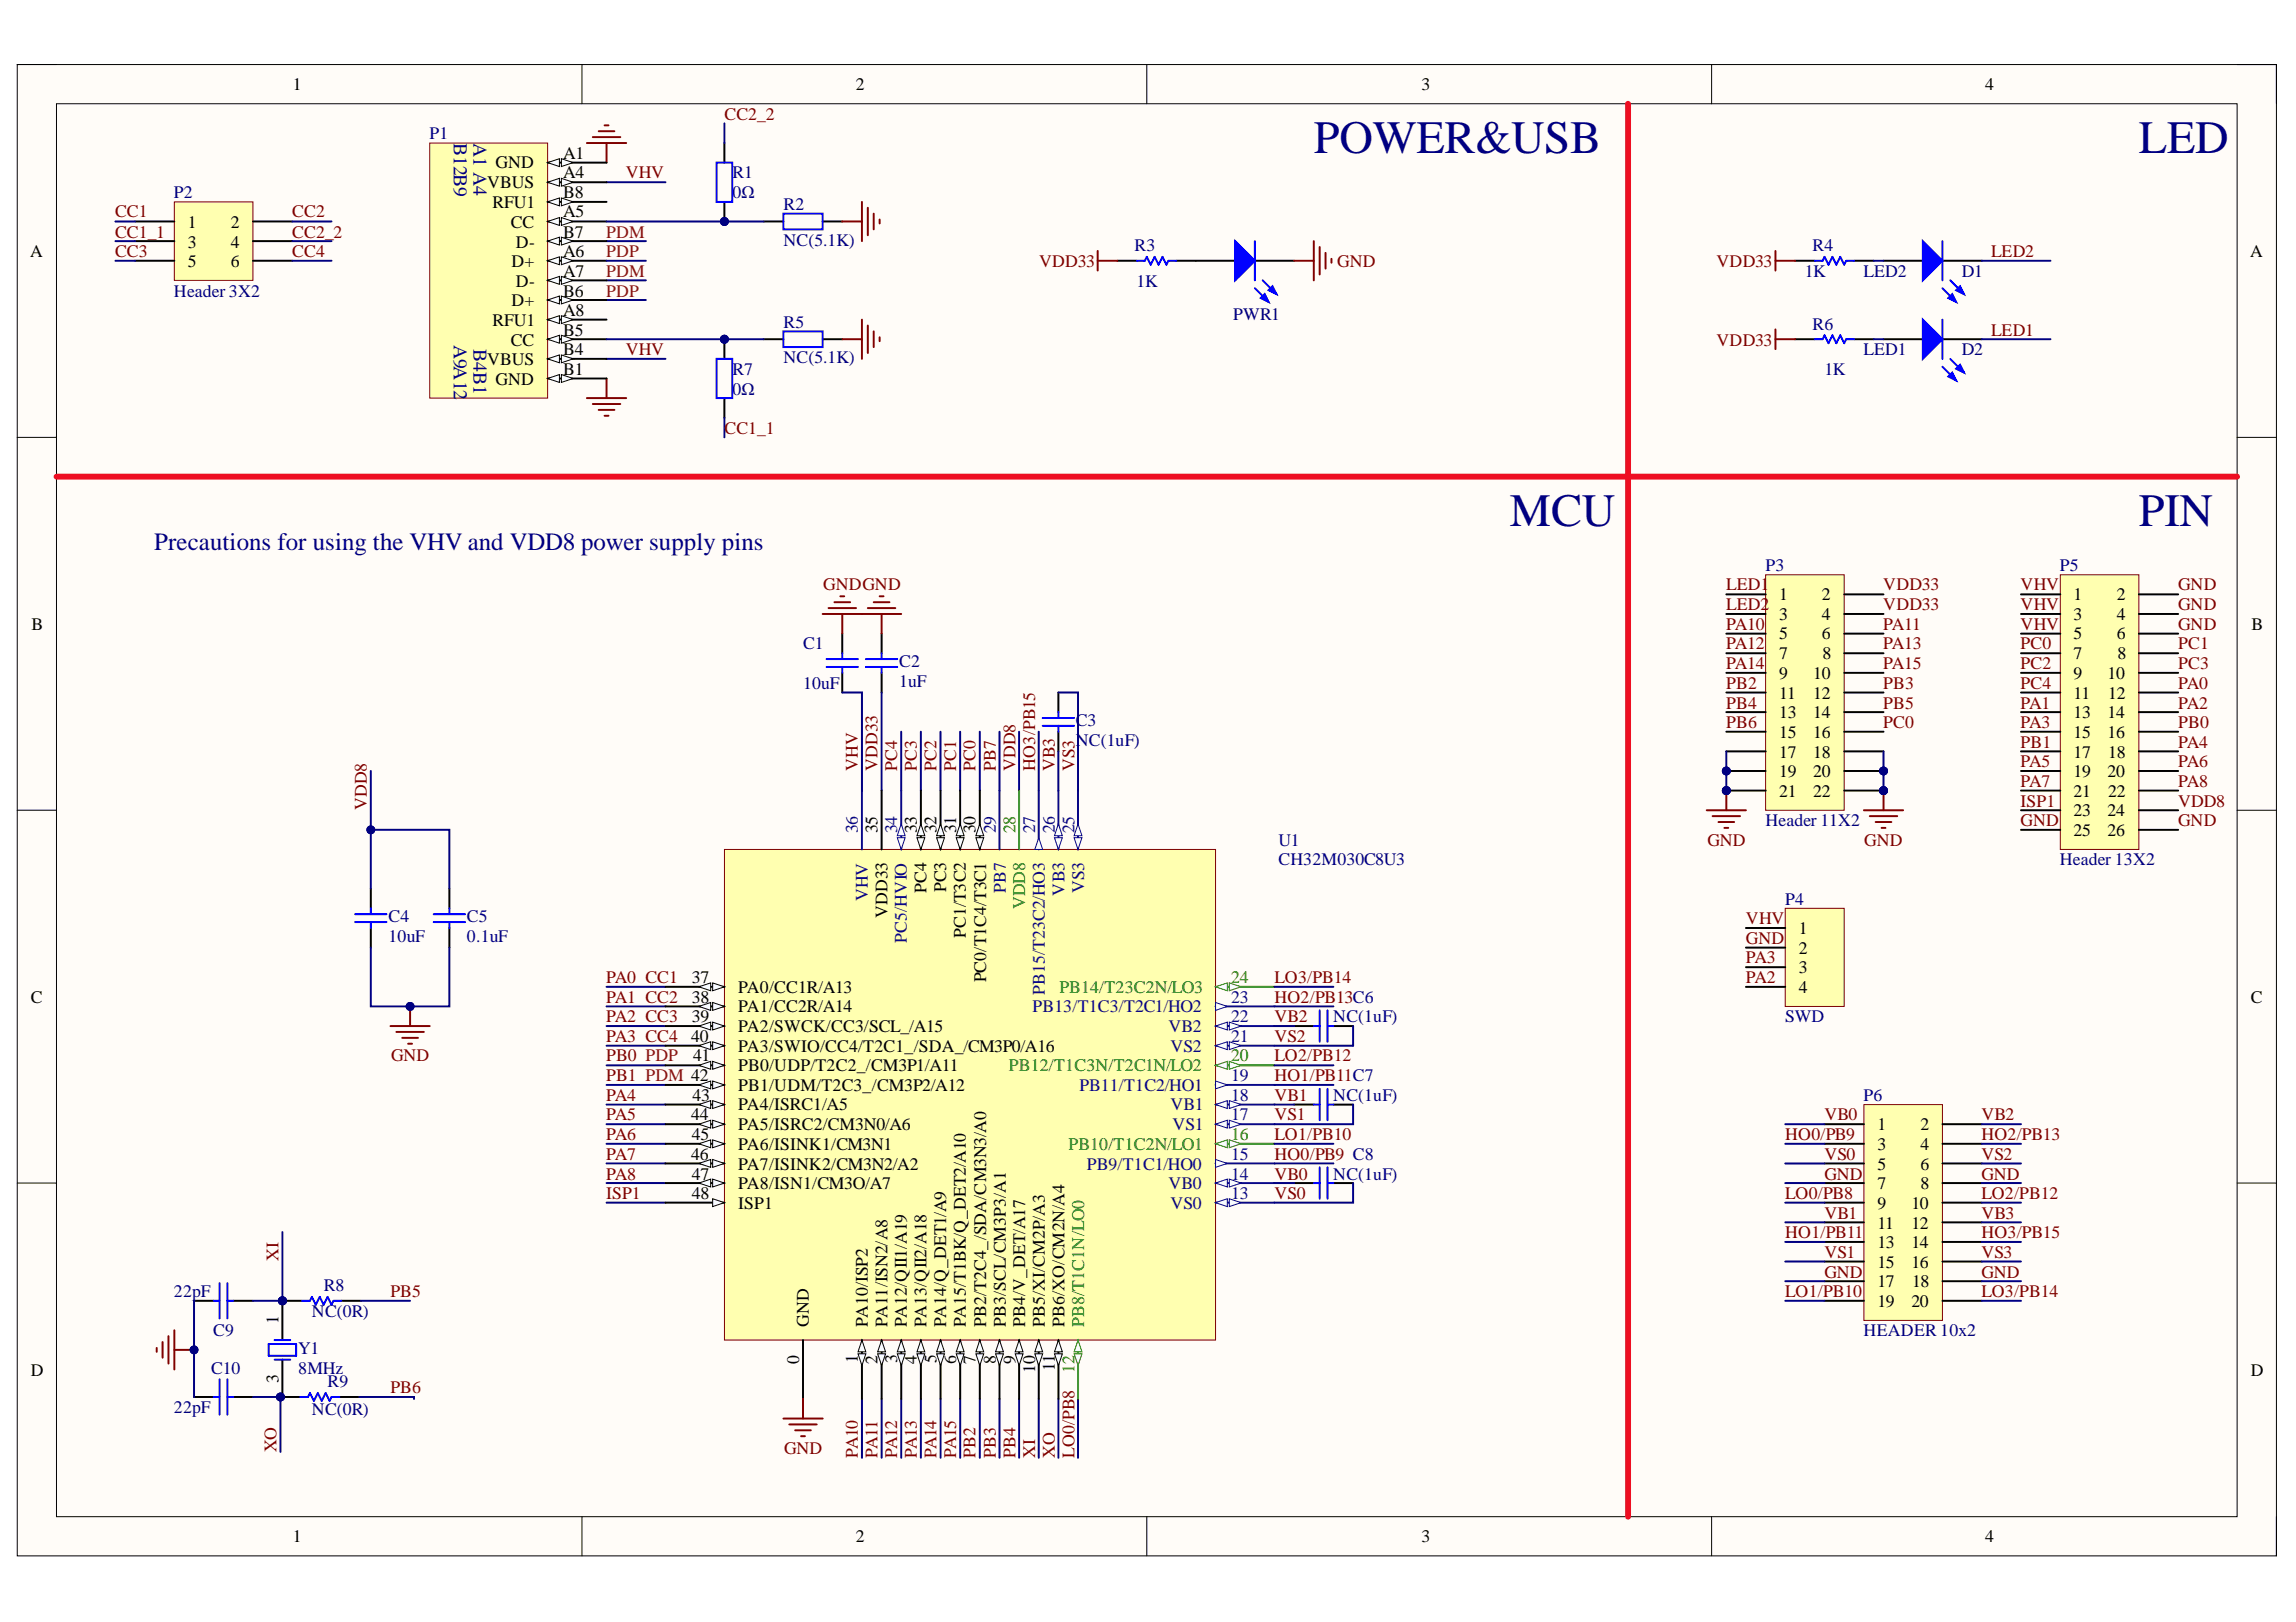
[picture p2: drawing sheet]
<svg xmlns="http://www.w3.org/2000/svg" width="297mm" height="210mm" viewBox="0 0 297 210" stroke-linecap="round" stroke-linejoin="round" font-family="sans-serif">
<defs><g id="words">
<g font-size="6" fill="#000080">
<text x="170" y="19.8">POWER&amp;USB</text>
<text x="276.7" y="19.8">LED</text>
<text x="195.3" y="68">MCU</text>
<text x="276.7" y="68">PIN</text>
</g>
<text font-size="3.2" fill="#000080" x="20" y="71.2">Precautions for using the VHV and VDD8 power supply pins</text>
<g font-size="2.5" fill="#000080">
<text x="58.7" y="18.5" transform="rotate(90 58.7 18.5)">B12B9</text>
<text x="61.2" y="18.5" transform="rotate(90 61.2 18.5)">A1 A4</text>
<text x="58.7" y="44.6" transform="rotate(90 58.7 44.6)">A9A12</text>
<text x="61.2" y="45.1" transform="rotate(90 61.2 45.1)">B4B1</text>
</g>
<g font-size="2.3">
<text x="37.9" y="11.7">1</text>
<text x="110.7" y="11.7">2</text>
<text x="183.9" y="11.7">3</text>
<text x="256.8" y="11.7">4</text>
<text x="64.1" y="21.8">GND</text>
<text x="72.8" y="20.5">A1</text>
<text x="72.8" y="23.1">A4</text>
<text x="24.3" y="29.5">1</text>
<text x="29.9" y="29.5">2</text>
<text x="63" y="24.3">VBUS</text>
<text x="63.7" y="26.9">RFU1</text>
<text x="66.1" y="29.5">CC</text>
<text x="72.8" y="25.6">B8</text>
<text x="72.8" y="28.1">A5</text>
<text x="3.9" y="33.3">A</text>
<text x="24.3" y="32">3</text>
<text x="24.3" y="34.6">5</text>
<text x="29.9" y="32">4</text>
<text x="29.9" y="34.6">6</text>
<text x="66.2" y="34.6">D+</text>
<text x="66.7" y="32">D-</text>
<text x="72.8" y="30.8">B7</text>
<text x="72.8" y="33.3">A6</text>
<text x="72.8" y="35.8">A7</text>
<text x="291.1" y="33.3">A</text>
<text x="66.2" y="39.6">D+</text>
<text x="66.7" y="37.1">D-</text>
<text x="72.8" y="38.4">B6</text>
<text x="72.8" y="40.9">A8</text>
<text x="63" y="47.2">VBUS</text>
<text x="63.7" y="42.2">RFU1</text>
<text x="66.1" y="44.7">CC</text>
<text x="72.8" y="46">B4</text>
<text x="72.8" y="43.4">B5</text>
<text x="64.1" y="49.8">GND</text>
<text x="72.8" y="48.5">B1</text>
<text x="230.2" y="77.7">1</text>
<text x="235.7" y="77.7">2</text>
<text x="268.3" y="77.7">1</text>
<text x="273.8" y="77.7">2</text>
<text x="4.1" y="81.5">B</text>
<text x="230.2" y="80.2">3</text>
<text x="230.2" y="82.8">5</text>
<text x="235.7" y="80.2">4</text>
<text x="235.7" y="82.8">6</text>
<text x="268.3" y="80.2">3</text>
<text x="268.3" y="82.8">5</text>
<text x="273.8" y="80.2">4</text>
<text x="273.8" y="82.8">6</text>
<text x="291.3" y="81.5">B</text>
<text x="230.2" y="85.3">7</text>
<text x="230.2" y="87.8">9</text>
<text x="234.6" y="87.8">10</text>
<text x="235.8" y="85.3">8</text>
<text x="268.3" y="85.3">7</text>
<text x="268.3" y="87.8">9</text>
<text x="272.7" y="87.8">10</text>
<text x="273.9" y="85.3">8</text>
<text x="230.2" y="90.4">11</text>
<text x="230.2" y="93">13</text>
<text x="230.2" y="95.5">15</text>
<text x="234.6" y="90.4">12</text>
<text x="234.6" y="93">14</text>
<text x="234.6" y="95.5">16</text>
<text x="268.3" y="90.4">11</text>
<text x="268.3" y="93">13</text>
<text x="268.3" y="95.5">15</text>
<text x="272.7" y="93">14</text>
<text x="272.7" y="95.5">16</text>
<text x="272.7" y="90.4">12</text>
<text x="230.2" y="98.1">17</text>
<text x="230.2" y="100.6">19</text>
<text x="234.6" y="98.1">18</text>
<text x="234.6" y="100.6">20</text>
<text x="268.3" y="98.1">17</text>
<text x="268.3" y="100.6">19</text>
<text x="272.7" y="100.6">20</text>
<text x="272.7" y="98.1">18</text>
<text x="113.5" y="107.9" transform="rotate(-90 113.5 107.9)">35</text>
<text x="118.6" y="107.9" transform="rotate(-90 118.6 107.9)">33</text>
<text x="121.1" y="107.9" transform="rotate(-90 121.1 107.9)">32</text>
<text x="123.7" y="107.9" transform="rotate(-90 123.7 107.9)">31</text>
<text x="126.2" y="107.9" transform="rotate(-90 126.2 107.9)">30</text>
<text x="230.2" y="103.1">21</text>
<text x="234.6" y="103.1">22</text>
<text x="268.3" y="103.1">21</text>
<text x="268.3" y="105.7">23</text>
<text x="272.7" y="105.7">24</text>
<text x="272.7" y="103.1">22</text>
<text x="268.3" y="108.2">25</text>
<text x="272.7" y="108.2">26</text>
<text x="114.8" y="118.8" transform="rotate(-90 114.8 118.8)">VDD33</text>
<text x="119.9" y="115.5" transform="rotate(-90 119.9 115.5)">PC4</text>
<text x="122.4" y="115.5" transform="rotate(-90 122.4 115.5)">PC3</text>
<text x="125" y="121.4" transform="rotate(-90 125 121.4)">PC1/T3C2</text>
<text x="232.7" y="120.9">1</text>
<text x="232.7" y="123.4">2</text>
<text x="232.7" y="125.9">3</text>
<text x="4" y="129.7">C</text>
<text x="89.5" y="127.2">37</text>
<text x="89.5" y="129.7">38</text>
<text x="95.5" y="128.5">PA0/CC1R/A13</text>
<text x="95.5" y="131">PA1/CC2R/A14</text>
<text x="127.6" y="127.1" transform="rotate(-90 127.6 127.1)">PC0/T1C4/T3C1</text>
<text x="232.7" y="128.5">4</text>
<text x="291.2" y="129.7">C</text>
<text x="89.4" y="134.8">40</text>
<text x="89.5" y="132.3">39</text>
<text x="89.7" y="137.4">41</text>
<text x="95.5" y="133.6">PA2/SWCK/CC3/SCL_/A15</text>
<text x="95.5" y="136.1">PA3/SWIO/CC4/T2C1_/SDA_/CM3P0/A16</text>
<text x="89.6" y="142.4">43</text>
<text x="95.5" y="138.6">PB0/UDP/T2C2_/CM3P1/A11</text>
<text x="95.5" y="141.2">PB1/UDM/T2C3_/CM3P2/A12</text>
<text x="95.5" y="143.7">PA4/ISRC1/A5</text>
<text x="89.4" y="145">44</text>
<text x="89.5" y="147.5">45</text>
<text x="95.5" y="146.2">PA5/ISRC2/CM3N0/A6</text>
<text x="95.5" y="148.9">PA6/ISINK1/CM3N1</text>
<text x="242.9" y="146.2">1</text>
<text x="242.9" y="148.9">3</text>
<text x="248.5" y="146.2">2</text>
<text x="248.5" y="148.9">4</text>
<text x="89.4" y="150.1">46</text>
<text x="89.5" y="152.7">47</text>
<text x="89.5" y="155.2">48</text>
<text x="95.5" y="151.4">PA7/ISINK2/CM3N2/A2</text>
<text x="95.5" y="153.9">PA8/ISN1/CM3O/A7</text>
<text x="242.9" y="151.4">5</text>
<text x="242.9" y="153.9">7</text>
<text x="248.5" y="151.4">6</text>
<text x="248.5" y="153.9">8</text>
<text x="95.5" y="156.5">ISP1</text>
<text x="242.9" y="156.5">9</text>
<text x="242.9" y="159">11</text>
<text x="242.9" y="161.5">13</text>
<text x="247.3" y="156.5">10</text>
<text x="247.3" y="159">12</text>
<text x="247.3" y="161.5">14</text>
<text x="242.9" y="164.1">15</text>
<text x="242.9" y="166.6">17</text>
<text x="247.3" y="164.1">16</text>
<text x="247.4" y="166.6">18</text>
<text x="36" y="171.3" transform="rotate(-90 36 171.3)">1</text>
<text x="104.6" y="171.7" transform="rotate(-90 104.6 171.7)">GND</text>
<text x="112.3" y="171.7" transform="rotate(-90 112.3 171.7)">PA10/ISP2</text>
<text x="114.8" y="171.7" transform="rotate(-90 114.8 171.7)">PA11/ISN2/A8</text>
<text x="117.3" y="171.7" transform="rotate(-90 117.3 171.7)">PA12/QII1/A19</text>
<text x="119.9" y="171.7" transform="rotate(-90 119.9 171.7)">PA13/QII2/A18</text>
<text x="122.4" y="171.7" transform="rotate(-90 122.4 171.7)">PA14/Q_DET1/A9</text>
<text x="125" y="171.7" transform="rotate(-90 125 171.7)">PA15/T1BK/Q_DET2/A10</text>
<text x="127.6" y="171.7" transform="rotate(-90 127.6 171.7)">PB2/T2C4_/SDA/CM3N3/A0</text>
<text x="130.1" y="171.7" transform="rotate(-90 130.1 171.7)">PB3/SCL/CM3P3/A1</text>
<text x="132.6" y="171.7" transform="rotate(-90 132.6 171.7)">PB4/V_DET/A17</text>
<text x="135.2" y="171.7" transform="rotate(-90 135.2 171.7)">PB5/XI/CM2P/A3</text>
<text x="137.7" y="171.7" transform="rotate(-90 137.7 171.7)">PB6/XO/CM2N/A4</text>
<text x="242.9" y="169.1">19</text>
<text x="247.3" y="169.1">20</text>
<text x="4" y="178">D</text>
<text x="36" y="178.9" transform="rotate(-90 36 178.9)">3</text>
<text x="103.4" y="176.5" transform="rotate(-90 103.4 176.5)">0</text>
<text x="111" y="176.3" transform="rotate(-90 111 176.3)">1</text>
<text x="113.5" y="176.5" transform="rotate(-90 113.5 176.5)">2</text>
<text x="116.1" y="176.4" transform="rotate(-90 116.1 176.4)">3</text>
<text x="118.6" y="176.5" transform="rotate(-90 118.6 176.5)">4</text>
<text x="121.1" y="176.4" transform="rotate(-90 121.1 176.4)">5</text>
<text x="123.7" y="176.5" transform="rotate(-90 123.7 176.5)">6</text>
<text x="126.2" y="176.5" transform="rotate(-90 126.2 176.5)">7</text>
<text x="128.8" y="176.5" transform="rotate(-90 128.8 176.5)">8</text>
<text x="131.4" y="176.5" transform="rotate(-90 131.4 176.5)">9</text>
<text x="133.9" y="177.7" transform="rotate(-90 133.9 177.7)">10</text>
<text x="136.5" y="177.4" transform="rotate(-90 136.5 177.4)">11</text>
<text x="291.2" y="178">D</text>
<text x="37.9" y="199.6">1</text>
<text x="110.7" y="199.6">2</text>
<text x="183.9" y="199.6">3</text>
<text x="256.8" y="199.6">4</text>
</g>
<g font-size="2.3" fill="#800000">
<text x="93.7" y="15.5">CC2_2</text>
<text x="81" y="23.1">VHV</text>
<text x="14.9" y="28.1">CC1</text>
<text x="37.8" y="28.1">CC2</text>
<text x="14.9" y="30.8">CC1_1</text>
<text x="14.9" y="33.3">CC3</text>
<text x="37.8" y="30.8">CC2_2</text>
<text x="37.8" y="33.3">CC4</text>
<text x="134.4" y="34.6">VDD33</text>
<text x="173" y="34.6">GND</text>
<text x="222.1" y="34.6">VDD33</text>
<text x="257.6" y="33.3">LED2</text>
<text x="81" y="46">VHV</text>
<text x="222.1" y="44.7">VDD33</text>
<text x="257.6" y="43.4">LED1</text>
<text x="93.7" y="56.1">CC1_1</text>
<text x="106.5" y="76.4">GNDGND</text>
<text x="223.3" y="76.4">LED1</text>
<text x="243.6" y="76.4">VDD33</text>
<text x="261.4" y="76.4">VHV</text>
<text x="281.8" y="76.4">GND</text>
<text x="223.3" y="78.9">LED2</text>
<text x="223.3" y="81.5">PA10</text>
<text x="243.6" y="78.9">VDD33</text>
<text x="243.6" y="81.5">PA11</text>
<text x="261.4" y="78.9">VHV</text>
<text x="261.4" y="81.5">VHV</text>
<text x="281.8" y="78.9">GND</text>
<text x="281.8" y="81.5">GND</text>
<text x="223.3" y="84">PA12</text>
<text x="223.3" y="86.6">PA14</text>
<text x="223.3" y="89.2">PB2</text>
<text x="243.6" y="84">PA13</text>
<text x="243.6" y="86.6">PA15</text>
<text x="243.6" y="89.2">PB3</text>
<text x="261.4" y="84">PC0</text>
<text x="261.4" y="86.6">PC2</text>
<text x="261.4" y="89.2">PC4</text>
<text x="281.8" y="89.2">PA0</text>
<text x="281.8" y="84">PC1</text>
<text x="281.8" y="86.6">PC3</text>
<text x="223.3" y="91.7">PB4</text>
<text x="223.3" y="94.2">PB6</text>
<text x="243.6" y="91.7">PB5</text>
<text x="243.6" y="94.2">PC0</text>
<text x="261.4" y="91.7">PA1</text>
<text x="261.4" y="94.2">PA3</text>
<text x="281.8" y="91.7">PA2</text>
<text x="281.8" y="94.2">PB0</text>
<text x="111" y="99.7" transform="rotate(-90 111 99.7)">VHV</text>
<text x="113.5" y="99.7" transform="rotate(-90 113.5 99.7)">VDD33</text>
<text x="116.1" y="99.7" transform="rotate(-90 116.1 99.7)">PC4</text>
<text x="118.6" y="99.7" transform="rotate(-90 118.6 99.7)">PC3</text>
<text x="121.1" y="99.7" transform="rotate(-90 121.1 99.7)">PC2</text>
<text x="123.7" y="99.7" transform="rotate(-90 123.7 99.7)">PC1</text>
<text x="126.2" y="99.7" transform="rotate(-90 126.2 99.7)">PC0</text>
<text x="128.8" y="99.7" transform="rotate(-90 128.8 99.7)">PB7</text>
<text x="131.4" y="99.7" transform="rotate(-90 131.4 99.7)">VDD8</text>
<text x="133.9" y="99.7" transform="rotate(-90 133.9 99.7)">HO3/PB15</text>
<text x="136.5" y="99.7" transform="rotate(-90 136.5 99.7)">VB3</text>
<text x="139" y="99.7" transform="rotate(-90 139 99.7)">VS3</text>
<text x="261.4" y="96.8">PB1</text>
<text x="261.4" y="99.3">PA5</text>
<text x="261.4" y="101.9">PA7</text>
<text x="281.8" y="96.8">PA4</text>
<text x="281.8" y="99.3">PA6</text>
<text x="281.8" y="101.9">PA8</text>
<text x="47.5" y="104.8" transform="rotate(-90 47.5 104.8)">VDD8</text>
<text x="261.4" y="104.4">ISP1</text>
<text x="261.4" y="106.9">GND</text>
<text x="281.8" y="106.9">GND</text>
<text x="281.8" y="104.4">VDD8</text>
<text x="220.9" y="109.5">GND</text>
<text x="241.2" y="109.5">GND</text>
<text x="225.9" y="119.6">VHV</text>
<text x="225.9" y="122.1">GND</text>
<text x="225.9" y="124.7">PA3</text>
<text x="78.4" y="127.2">PA0 CC1</text>
<text x="78.4" y="129.7">PA1 CC2</text>
<text x="164.9" y="129.7">HO2/PB13C6</text>
<text x="164.9" y="127.2">LO3/PB14</text>
<text x="225.9" y="127.2">PA2</text>
<text x="50.6" y="137.4">GND</text>
<text x="78.4" y="132.3">PA2 CC3</text>
<text x="78.4" y="134.8">PA3 CC4</text>
<text x="78.4" y="137.4">PB0 PDP</text>
<text x="164.9" y="137.4">LO2/PB12</text>
<text x="164.9" y="132.3">VB2</text>
<text x="164.9" y="134.8">VS2</text>
<text x="78.4" y="139.9">PB1 PDM 42</text>
<text x="78.4" y="142.4">PA4</text>
<text x="164.9" y="139.9">HO1/PB11C7</text>
<text x="164.9" y="142.4">VB1</text>
<text x="78.4" y="145">PA5</text>
<text x="78.4" y="147.5">PA6</text>
<text x="164.9" y="147.5">LO1/PB10</text>
<text x="164.9" y="145">VS1</text>
<text x="231" y="147.5">HO0/PB9</text>
<text x="236" y="145">VB0</text>
<text x="256.3" y="145">VB2</text>
<text x="256.3" y="147.5">HO2/PB13</text>
<text x="78.4" y="150.1">PA7</text>
<text x="78.4" y="152.7">PA8</text>
<text x="78.4" y="155.2">ISP1</text>
<text x="164.9" y="150.1">HO0/PB9 C8</text>
<text x="164.9" y="152.7">VB0</text>
<text x="164.9" y="155.2">VS0</text>
<text x="231" y="155.2">LO0/PB8</text>
<text x="236" y="150.1">VS0</text>
<text x="236" y="152.7">GND</text>
<text x="256.3" y="150.1">VS2</text>
<text x="256.3" y="152.7">GND</text>
<text x="256.3" y="155.2">LO2/PB12</text>
<text x="231" y="160.3">HO1/PB11</text>
<text x="236" y="157.7">VB1</text>
<text x="256.3" y="157.7">VB3</text>
<text x="256.3" y="160.3">HO3/PB15</text>
<text x="36" y="163.2" transform="rotate(-90 36 163.2)">XI</text>
<text x="50.5" y="167.9">PB5</text>
<text x="231" y="167.9">LO1/PB10</text>
<text x="236" y="162.8">VS1</text>
<text x="236" y="165.3">GND</text>
<text x="256.3" y="162.8">VS3</text>
<text x="256.3" y="165.3">GND</text>
<text x="256.3" y="167.9">LO3/PB14</text>
<text x="50.5" y="180.3">PB6</text>
<text x="35.8" y="187.9" transform="rotate(-90 35.8 187.9)">XO</text>
<text x="101.4" y="188.2">GND</text>
<text x="111" y="188.7" transform="rotate(-90 111 188.7)">PA10</text>
<text x="113.5" y="188.7" transform="rotate(-90 113.5 188.7)">PA11</text>
<text x="116.1" y="188.7" transform="rotate(-90 116.1 188.7)">PA12</text>
<text x="118.6" y="188.7" transform="rotate(-90 118.6 188.7)">PA13</text>
<text x="121.1" y="188.7" transform="rotate(-90 121.1 188.7)">PA14</text>
<text x="123.7" y="188.7" transform="rotate(-90 123.7 188.7)">PA15</text>
<text x="126.2" y="188.7" transform="rotate(-90 126.2 188.7)">PB2</text>
<text x="128.8" y="188.7" transform="rotate(-90 128.8 188.7)">PB3</text>
<text x="131.4" y="188.7" transform="rotate(-90 131.4 188.7)">PB4</text>
<text x="133.9" y="188.7" transform="rotate(-90 133.9 188.7)">XI</text>
<text x="136.5" y="188.7" transform="rotate(-90 136.5 188.7)">XO</text>
<text x="139" y="188.7" transform="rotate(-90 139 188.7)">LO0/PB8</text>
</g>
<g font-size="2.3" fill="#000080">
<text x="55.6" y="18">P1</text>
<text x="94.7" y="23.1">R1</text>
<text x="22.5" y="25.6">P2</text>
<text x="94.7" y="25.6">0Ω</text>
<text x="101.3" y="27.1">R2</text>
<text x="101.3" y="31.8">NC(5.1K)</text>
<text x="146.8" y="32.5">R3</text>
<text x="233.5" y="35.8">1K</text>
<text x="234.5" y="32.5">R4</text>
<text x="241.1" y="35.8">LED2</text>
<text x="253.8" y="35.8">D1</text>
<text x="22.5" y="38.4">Header 3X2</text>
<text x="147" y="37.1">1K</text>
<text x="159.6" y="41.4">PWR1</text>
<text x="101.3" y="42.4">R5</text>
<text x="101.3" y="47">NC(5.1K)</text>
<text x="234.5" y="42.7">R6</text>
<text x="241.1" y="46">LED1</text>
<text x="253.8" y="46">D2</text>
<text x="94.7" y="48.5">R7</text>
<text x="94.7" y="51.1">0Ω</text>
<text x="236" y="48.5">1K</text>
<text x="228.4" y="73.9">P3</text>
<text x="266.5" y="73.9">P5</text>
<text x="103.9" y="84">C1</text>
<text x="103.9" y="89.2">10uF</text>
<text x="116.3" y="86.3">C2</text>
<text x="116.3" y="88.9">1uF</text>
<text x="139.2" y="94">C3</text>
<text x="139.2" y="96.5">NC(1uF)</text>
<text x="228.4" y="106.9">Header 11X2</text>
<text x="165.4" y="109.5">U1</text>
<text x="165.4" y="112">CH32M030C8U3</text>
<text x="266.5" y="112">Header 13X2</text>
<text x="50.3" y="119.4">C4</text>
<text x="60.4" y="119.4">C5</text>
<text x="231" y="117.1">P4</text>
<text x="50.3" y="121.9">10uF</text>
<text x="60.4" y="121.9">0.1uF</text>
<text x="172.5" y="132.3">NC(1uF)</text>
<text x="231" y="132.3">SWD</text>
<text x="172.5" y="142.4">NC(1uF)</text>
<text x="241.1" y="142.4">P6</text>
<text x="172.5" y="152.7">NC(1uF)</text>
<text x="22.5" y="167.9">22pF</text>
<text x="41.9" y="167.1">R8</text>
<text x="27.6" y="172.9">C9</text>
<text x="40.4" y="170.4">NC(0R)</text>
<text x="241.1" y="172.9">HEADER 10x2</text>
<text x="27.3" y="177.8">C10</text>
<text x="38.6" y="175.2">Y1</text>
<text x="38.6" y="177.8">8MHz</text>
<text x="42.4" y="179.5">R9</text>
<text x="22.5" y="182.8">22pF</text>
<text x="40.4" y="183.1">NC(0R)</text>
</g>
<g font-size="2.3" fill="#781915">
<text x="78.4" y="33.3">PDP</text>
<text x="78.4" y="35.8">PDM</text>
<text x="78.4" y="30.8">PDM</text>
<text x="78.4" y="38.4">PDP</text>
</g>
<g font-size="2.3" fill="#11037f">
<text x="111" y="107.9" transform="rotate(-90 111 107.9)">36</text>
<text x="116.1" y="107.9" transform="rotate(-90 116.1 107.9)">34</text>
<text x="128.8" y="107.9" transform="rotate(-90 128.8 107.9)">29</text>
<text x="133.9" y="107.9" transform="rotate(-90 133.9 107.9)">27</text>
<text x="136.5" y="107.9" transform="rotate(-90 136.5 107.9)">26</text>
<text x="139" y="107.9" transform="rotate(-90 139 107.9)">25</text>
<text x="112.3" y="116.6" transform="rotate(-90 112.3 116.6)">VHV</text>
<text x="130.1" y="115.5" transform="rotate(-90 130.1 115.5)">PB7</text>
<text x="137.7" y="115.9" transform="rotate(-90 137.7 115.9)">VB3</text>
<text x="140.3" y="115.5" transform="rotate(-90 140.3 115.5)">VS3</text>
<text x="117.3" y="122" transform="rotate(-90 117.3 122)">PC5/HVIO</text>
<text x="133.6" y="131">PB13/T1C3/T2C1/HO2</text>
<text x="135.2" y="128.7" transform="rotate(-90 135.2 128.7)">PB15/T23C2/HO3</text>
<text x="159.3" y="129.7">23</text>
<text x="151.2" y="133.6">VB2</text>
<text x="151.4" y="136.1">VS2</text>
<text x="159.3" y="132.3">22</text>
<text x="159.3" y="134.8">21</text>
<text x="139.7" y="141.2">PB11/T1C2/HO1</text>
<text x="151.4" y="143.7">VB1</text>
<text x="159.3" y="142.4">18</text>
<text x="159.3" y="139.9">19</text>
<text x="151.7" y="146.2">VS1</text>
<text x="159.3" y="145">17</text>
<text x="140.6" y="151.4">PB9/T1C1/HO0</text>
<text x="151.2" y="153.9">VB0</text>
<text x="159.3" y="152.7">14</text>
<text x="159.3" y="150.1">15</text>
<text x="159.3" y="155.2">13</text>
<text x="151.4" y="156.5">VS0</text>
</g>
<g font-size="2.3" fill="#008000">
<text x="131.4" y="107.9" transform="rotate(-90 131.4 107.9)">28</text>
<text x="132.6" y="117.7" transform="rotate(-90 132.6 117.7)">VDD8</text>
<text x="137" y="128.5">PB14/T23C2N/LO3</text>
<text x="159.3" y="127.2">24</text>
<text x="159.3" y="137.4">20</text>
<text x="130.5" y="138.6">PB12/T1C3N/T2C1N/LO2</text>
<text x="138.2" y="148.9">PB10/T1C2N/LO1</text>
<text x="159.3" y="147.5">16</text>
<text x="140.3" y="171.7" transform="rotate(-90 140.3 171.7)">PB8/T1C1N/LO0</text>
<text x="139" y="177.7" transform="rotate(-90 139 177.7)">12</text>
</g>
</g></defs>
<path d="M2.2 8.4h292.3v192.9h-292.3z" fill-rule="evenodd" fill="#fffcf8"/>
<path d="M2.2 8.4h292.3v192.9h-292.3z" fill="none" stroke="#000" stroke-width=".13"/>
<path d="M7.3 13.4h282.1v182.9h-282.1z" fill-rule="evenodd" fill="#fffcf8"/>
<g fill="none" stroke="#000" stroke-width=".13">
<path d="M2.2 8.3h5.1M7.3 13.4h282.1v182.9h-282.1zM75.3 8.3v5.1M148.4 8.3v5.1M221.4 8.4v5M289.4 8.4h5.1v5M2.2 56.6h5.1M289.4 56.6h5.1M2.2 104.9h5.1M289.4 104.9h5.1M2.2 153.1h5.1M289.4 153.1h5.1"/>
<path d="M75.3 196.3v5M148.4 196.3v5M221.4 196.3v5M294.5 196.3v5"/>
</g>
<path d="M75.9 18.5h5.1M76.7 17.7h3.6M77.5 17h2M78.2 16.2h.5M78.5 18.5v2.5M75.9 51.5h5.1M76.7 52.3h3.6M77.5 53h2M78.2 53.8h.5M78.5 49v2.5" fill="none" stroke="#800000" stroke-width=".25"/>
<path d="M78.5 23.6h7.6M78.5 31.2h5.1M78.5 36.3h5.1M78.5 38.8h5.1M78.5 46.4h7.6" fill="none" stroke="#000080" stroke-width=".25"/>
<path d="M55.6 18.5h15.2v33h-15.2z" fill-rule="evenodd" fill="#ffffb0"/>
<path d="M55.6 18.5h15.2v33h-15.2z" fill="none" stroke="#800000" stroke-width=".13"/>
<path d="M70.8 49h7.7" fill="none" stroke="#000" stroke-width=".25"/>
<path d="M70.8 49l1.6-.5v1z" fill="#f8fcff"/>
<path d="M70.8 49l1.6-.5v1z" fill="none" stroke="#000" stroke-width=".13"/>
<path d="M72.6 48.5l1.6 .5-1.6 .5z" fill="#f8fcff"/>
<path d="M72.6 48.5l1.6 .5-1.6 .5z" fill="none" stroke="#000" stroke-width=".13"/>
<path d="M70.8 46.4h7.7" fill="none" stroke="#000" stroke-width=".25"/>
<path d="M70.8 46.4l1.6-.5v1z" fill="#f8fcff"/>
<path d="M70.8 46.4l1.6-.5v1z" fill="none" stroke="#000" stroke-width=".13"/>
<path d="M72.6 45.9l1.6 .5-1.6 .5z" fill="#f8fcff"/>
<path d="M72.6 45.9l1.6 .5-1.6 .5z" fill="none" stroke="#000" stroke-width=".13"/>
<path d="M70.8 43.9h7.7" fill="none" stroke="#000" stroke-width=".25"/>
<path d="M70.8 43.9l1.6-.5v1z" fill="#f8fcff"/>
<path d="M70.8 43.9l1.6-.5v1z" fill="none" stroke="#000" stroke-width=".13"/>
<path d="M72.6 43.4l1.6 .5-1.6 .5z" fill="#f8fcff"/>
<path d="M72.6 43.4l1.6 .5-1.6 .5z" fill="none" stroke="#000" stroke-width=".13"/>
<path d="M70.8 38.8h7.7" fill="none" stroke="#000" stroke-width=".25"/>
<path d="M70.8 38.8l1.6-.5v1z" fill="#f8fcff"/>
<path d="M70.8 38.8l1.6-.5v1z" fill="none" stroke="#000" stroke-width=".13"/>
<path d="M72.6 38.3l1.6 .5-1.6 .5z" fill="#f8fcff"/>
<path d="M72.6 38.3l1.6 .5-1.6 .5z" fill="none" stroke="#000" stroke-width=".13"/>
<path d="M70.8 31.2h7.7" fill="none" stroke="#000" stroke-width=".25"/>
<path d="M70.8 31.2l1.6-.5v1z" fill="#f8fcff"/>
<path d="M70.8 31.2l1.6-.5v1z" fill="none" stroke="#000" stroke-width=".13"/>
<path d="M72.6 30.7l1.6 .5-1.6 .5z" fill="#f8fcff"/>
<path d="M72.6 30.7l1.6 .5-1.6 .5z" fill="none" stroke="#000" stroke-width=".13"/>
<path d="M70.8 26.1h7.7" fill="none" stroke="#000" stroke-width=".25"/>
<path d="M70.8 26.1l1.6-.5v1z" fill="#f8fcff"/>
<path d="M70.8 26.1l1.6-.5v1z" fill="none" stroke="#000" stroke-width=".13"/>
<path d="M72.6 25.6l1.6 .5-1.6 .5z" fill="#f8fcff"/>
<path d="M72.6 25.6l1.6 .5-1.6 .5z" fill="none" stroke="#000" stroke-width=".13"/>
<path d="M70.8 21h7.7" fill="none" stroke="#000" stroke-width=".25"/>
<path d="M70.8 21l1.6-.5v1.1z" fill="#f8fcff"/>
<path d="M70.8 21l1.6-.5v1.1z" fill="none" stroke="#000" stroke-width=".13"/>
<path d="M72.6 20.5l1.6 .5-1.6 .6z" fill="#f8fcff"/>
<path d="M72.6 20.5l1.6 .5-1.6 .6z" fill="none" stroke="#000" stroke-width=".13"/>
<path d="M70.8 23.6h7.7" fill="none" stroke="#000" stroke-width=".25"/>
<path d="M70.8 23.6l1.6-.5v1z" fill="#f8fcff"/>
<path d="M70.8 23.6l1.6-.5v1z" fill="none" stroke="#000" stroke-width=".13"/>
<path d="M72.6 23.1l1.6 .5-1.6 .5z" fill="#f8fcff"/>
<path d="M72.6 23.1l1.6 .5-1.6 .5z" fill="none" stroke="#000" stroke-width=".13"/>
<path d="M70.8 28.7h7.7" fill="none" stroke="#000" stroke-width=".25"/>
<path d="M70.8 28.7l1.6-.5v1z" fill="#f8fcff"/>
<path d="M70.8 28.7l1.6-.5v1z" fill="none" stroke="#000" stroke-width=".13"/>
<path d="M72.6 28.2l1.6 .5-1.6 .5z" fill="#f8fcff"/>
<path d="M72.6 28.2l1.6 .5-1.6 .5z" fill="none" stroke="#000" stroke-width=".13"/>
<path d="M70.8 33.7h7.7" fill="none" stroke="#000" stroke-width=".25"/>
<path d="M70.8 33.7l1.6-.5v1.1z" fill="#f8fcff"/>
<path d="M70.8 33.7l1.6-.5v1.1z" fill="none" stroke="#000" stroke-width=".13"/>
<path d="M72.6 33.2l1.6 .5-1.6 .6z" fill="#f8fcff"/>
<path d="M72.6 33.2l1.6 .5-1.6 .6z" fill="none" stroke="#000" stroke-width=".13"/>
<path d="M70.8 36.3h7.7" fill="none" stroke="#000" stroke-width=".25"/>
<path d="M70.8 36.3l1.6-.5v1z" fill="#f8fcff"/>
<path d="M70.8 36.3l1.6-.5v1z" fill="none" stroke="#000" stroke-width=".13"/>
<path d="M72.6 35.8l1.6 .5-1.6 .5z" fill="#f8fcff"/>
<path d="M72.6 35.8l1.6 .5-1.6 .5z" fill="none" stroke="#000" stroke-width=".13"/>
<path d="M70.8 41.4h7.7" fill="none" stroke="#000" stroke-width=".25"/>
<path d="M70.8 41.4l1.6-.5v1z" fill="#f8fcff"/>
<path d="M70.8 41.4l1.6-.5v1z" fill="none" stroke="#000" stroke-width=".13"/>
<path d="M72.6 40.9l1.6 .5-1.6 .5z" fill="#f8fcff"/>
<path d="M72.6 40.9l1.6 .5-1.6 .5z" fill="none" stroke="#000" stroke-width=".13"/>
<path d="M98.8 28.7h2.5M106.4 28.7h2.6M98.8 43.9h2.5M106.4 43.9h2.6" fill="none" stroke="#000" stroke-width=".25"/>
<path d="M101.3 27.6h5.1v2.1h-5.1zM101.3 42.9h5.1v2h-5.1z" fill="none" stroke="#00f" stroke-width=".25"/>
<path d="M109 28.7h2.5M111.5 26.1v5.1M112.3 26.9v3.5M113 27.6v2.1M113.8 28.4v.5M109 43.9h2.5M111.5 41.4v5M112.3 42.1v3.6M113 42.9v2M113.8 43.6v.6" fill="none" stroke="#800000" stroke-width=".25"/>
<path d="M78.5 28.7h20.3" fill="none" stroke="#000080" stroke-width=".25"/>
<circle cx="93.7" cy="28.7" r=".51" fill="#000080"/>
<circle cx="93.7" cy="28.7" r=".51" fill="none" stroke="#000080" stroke-width=".13"/>
<path d="M78.5 43.9h20.3" fill="none" stroke="#000080" stroke-width=".25"/>
<circle cx="93.7" cy="43.9" r=".51" fill="#000080"/>
<circle cx="93.7" cy="43.9" r=".51" fill="none" stroke="#000080" stroke-width=".13"/>
<circle cx="93.7" cy="43.9" r=".51" fill="#000080"/>
<circle cx="93.7" cy="43.9" r=".51" fill="none" stroke="#000080" stroke-width=".13"/>
<path d="M93.7 43.9v2.5" fill="none" stroke="#000" stroke-width=".25"/>
<circle cx="93.7" cy="43.9" r=".51" fill="#000080"/>
<circle cx="93.7" cy="43.9" r=".51" fill="none" stroke="#000080" stroke-width=".13"/>
<path d="M93.7 51.5v2.6" fill="none" stroke="#000" stroke-width=".25"/>
<path d="M92.7 46.4h2v5.1h-2z" fill="none" stroke="#00f" stroke-width=".25"/>
<circle cx="93.7" cy="28.7" r=".51" fill="#000080"/>
<circle cx="93.7" cy="28.7" r=".51" fill="none" stroke="#000080" stroke-width=".13"/>
<path d="M93.7 18.5v2.5M93.7 26.1v2.6" fill="none" stroke="#000" stroke-width=".25"/>
<circle cx="93.7" cy="28.7" r=".51" fill="#000080"/>
<circle cx="93.7" cy="28.7" r=".51" fill="none" stroke="#000080" stroke-width=".13"/>
<path d="M92.7 21h2v5.1h-2z" fill="none" stroke="#00f" stroke-width=".25"/>
<g fill="none" stroke="#000080" stroke-width=".25">
<path d="M93.7 16v2.5M93.7 54.1v2.5M78.5 127.7h7.6M78.5 130.2h7.6M78.5 132.8h7.6M78.5 135.3h7.6M78.5 137.9h7.6M78.5 140.4h7.6M78.5 142.9h7.6M78.5 145.5h7.6M78.5 148h7.6M78.5 150.6h7.6"/>
<path d="M78.5 153.1h7.6M78.5 155.6h7.6M111.5 181v7.7M114.1 181v7.7M116.6 181v7.7M119.1 181v7.7M121.7 181v7.7M124.2 181v7.7M126.8 181v7.7M129.3 181v7.7M131.8 181v7.7M134.4 181v7.7"/>
<path d="M136.9 181v7.7M139.5 181v7.7"/>
</g>
<circle cx="36.5" cy="168.3" r=".51" fill="#000080"/>
<circle cx="36.5" cy="168.3" r=".51" fill="none" stroke="#000080" stroke-width=".13"/>
<path d="M36.5 168.3v5.1" fill="none" stroke="#000" stroke-width=".25"/>
<circle cx="36.5" cy="168.3" r=".51" fill="#000080"/>
<circle cx="36.5" cy="168.3" r=".51" fill="none" stroke="#000080" stroke-width=".13"/>
<path d="M36.5 176v5" fill="none" stroke="#000" stroke-width=".25"/>
<path d="M34.8 173.9h3.5v1.5h-3.5zM35.5 176h2.1M35.5 173.4h2.1" fill="none" stroke="#00f" stroke-width=".25"/>
<path d="M20.3 174.4v.5M21 173.7v2M21.8 172.9v3.6M22.6 172.2v5M22.6 174.7h2.5" fill="none" stroke="#800000" stroke-width=".25"/>
<circle cx="25.1" cy="174.7" r=".51" fill="#000080"/>
<circle cx="25.1" cy="174.7" r=".51" fill="none" stroke="#000080" stroke-width=".13"/>
<path d="M25.1 168.3h2.5M30.2 168.3h2.5M25.1 180.8h2.5M30.2 180.8h2.5" fill="none" stroke="#000" stroke-width=".25"/>
<path d="M27.6 168.3h.8M28.4 166v4.6M28.4 178.5v4.6M29.4 166v4.6M29.4 178.5v4.6M29.4 168.3h.8M27.6 180.8h.8M29.4 180.8h.8" fill="none" stroke="#00f" stroke-width=".25"/>
<circle cx="36.3" cy="180.8" r=".51" fill="#000080"/>
<circle cx="36.3" cy="180.8" r=".51" fill="none" stroke="#000080" stroke-width=".13"/>
<path d="M36.3 180.8h2.5M43.9 180.8h2.6" fill="none" stroke="#000" stroke-width=".25"/>
<circle cx="36.3" cy="180.8" r=".51" fill="#000080"/>
<circle cx="36.3" cy="180.8" r=".51" fill="none" stroke="#000080" stroke-width=".13"/>
<path d="M38.8 180.8h1l.3-.5 .5 1 .5-1 .5 1 .5-1 .5 1 .3-.5h1" fill="none" stroke="#00f" stroke-width=".25"/>
<circle cx="36.5" cy="168.3" r=".51" fill="#000080"/>
<circle cx="36.5" cy="168.3" r=".51" fill="none" stroke="#000080" stroke-width=".13"/>
<path d="M36.5 168.3h2.6M44.2 168.3h2.5" fill="none" stroke="#000" stroke-width=".25"/>
<circle cx="36.5" cy="168.3" r=".51" fill="#000080"/>
<circle cx="36.5" cy="168.3" r=".51" fill="none" stroke="#000080" stroke-width=".13"/>
<path d="M39.1 168.3h1l.2-.5 .6 1 .5-1 .5 1 .5-1 .5 1 .2-.5h1.1" fill="none" stroke="#00f" stroke-width=".25"/>
<path d="M36.5 159.4v8.9h-3.8" fill="none" stroke="#000080" stroke-width=".25"/>
<circle cx="36.5" cy="168.3" r=".51" fill="#000080"/>
<circle cx="36.5" cy="168.3" r=".51" fill="none" stroke="#000080" stroke-width=".13"/>
<path d="M48 122.6v7.6h10.1v-7.6M46.7 168.3h6.4M46.5 180.8h7.1v.2" fill="none" stroke="#000080" stroke-width=".25"/>
<path d="M109 82v2.5M109 87.1v2.5M114.1 82v2.5M114.1 87.1v2.5M48 115v2.5M58.1 115v2.5M48 120.1v2.5M58.1 120.1v2.5" fill="none" stroke="#000" stroke-width=".25"/>
<g fill="none" stroke="#00f" stroke-width=".25">
<path d="M106.9 85.3h4.1M106.9 86.3h4.1M109 84.5v.8M109 86.3v.8M112 85.3h4.1M112 86.3h4.1M114.1 84.5v.8M114.1 86.3v.8M45.9 118.3h4.1M45.9 119.3h4.1M48 117.5v.8M48 119.3v.8"/>
<path d="M56.1 118.3h4.1M56.1 119.3h4.1M58.1 117.5v.8M58.1 119.3v.8"/>
</g>
<circle cx="53.1" cy="130.2" r=".51" fill="#000080"/>
<circle cx="53.1" cy="130.2" r=".51" fill="none" stroke="#000080" stroke-width=".13"/>
<path d="M48 99.8v15.2" fill="none" stroke="#000080" stroke-width=".25"/>
<circle cx="48" cy="107.4" r=".51" fill="#000080"/>
<circle cx="48" cy="107.4" r=".51" fill="none" stroke="#000080" stroke-width=".13"/>
<path d="M48 107.4h10.1v7.6" fill="none" stroke="#000080" stroke-width=".25"/>
<circle cx="48" cy="107.4" r=".51" fill="#000080"/>
<circle cx="48" cy="107.4" r=".51" fill="none" stroke="#000080" stroke-width=".13"/>
<path d="M50.5 132.8h5.1M51.3 133.5h3.5M52 134.3h2.1M52.8 135.1h.5M53.1 130.2v2.6" fill="none" stroke="#800000" stroke-width=".25"/>
<circle cx="53.1" cy="130.2" r=".51" fill="#000080"/>
<circle cx="53.1" cy="130.2" r=".51" fill="none" stroke="#000080" stroke-width=".13"/>
<path d="M111.5 79.5h5.1M112.3 78.7h3.5M113 77.9h2.1M113.8 77.2h.5M114.1 79.5v2.5" fill="none" stroke="#800000" stroke-width=".25"/>
<path d="M243.7 43.9h5.1M251.3 43.9h5.1" fill="none" stroke="#000" stroke-width=".25"/>
<path d="M248.8 41.4l2.5 2.5-2.5 2.5z" fill="#00f"/>
<path d="M248.8 41.4l2.5 2.5-2.5 2.5zM251.3 47.5l1.8 1.7M252.3 46.4l1.8 1.8" fill="none" stroke="#00f" stroke-width=".25"/>
<path d="M253.1 47.7l.5-.5 .5 1z" fill="#00f"/>
<path d="M253.1 47.7l.5-.5 .5 1z" fill="none" stroke="#00f" stroke-width=".25"/>
<path d="M252.1 48.7l.5-.5 .5 1z" fill="#00f"/>
<path d="M234.8 43.9h1l.2-.5 .6 1 .5-1 .5 1 .5-1 .5 1 .2-.5h1.1M251.3 41.4v5M252.1 48.7l.5-.5 .5 1z" fill="none" stroke="#00f" stroke-width=".25"/>
<path d="M243.7 33.7h5.1M251.3 33.7h5.1M232.2 43.9h2.6M239.9 43.9h2.5" fill="none" stroke="#000" stroke-width=".25"/>
<path d="M248.8 31.2l2.5 2.5-2.5 2.6z" fill="#00f"/>
<path d="M248.8 31.2l2.5 2.5-2.5 2.6zM251.3 37.3l1.8 1.8M252.3 36.3l1.8 1.8" fill="none" stroke="#00f" stroke-width=".25"/>
<path d="M253.1 37.6l.5-.5 .5 1z" fill="#00f"/>
<path d="M253.1 37.6l.5-.5 .5 1z" fill="none" stroke="#00f" stroke-width=".25"/>
<path d="M252.1 38.6l.5-.5 .5 1z" fill="#00f"/>
<path d="M234.8 33.7h1l.2-.5 .6 1.1 .5-1.1 .5 1.1 .5-1.1 .5 1.1 .2-.6h1.1M251.3 31.2v5.1M252.1 38.6l.5-.5 .5 1z" fill="none" stroke="#00f" stroke-width=".25"/>
<path d="M154.7 33.7h5.1M162.3 33.7h5.1M232.2 33.7h2.6M239.9 33.7h2.5" fill="none" stroke="#000" stroke-width=".25"/>
<path d="M242.4 33.7h1.3M256.4 33.7h8.9M242.4 43.9h1.3M256.4 43.9h8.9" fill="none" stroke="#000080" stroke-width=".25"/>
<path d="M229.7 32.5v2.5M229.7 33.7h2.5M229.7 42.6v2.6M229.7 43.9h2.5" fill="none" stroke="#800000" stroke-width=".25"/>
<path d="M159.8 31.2l2.5 2.5-2.5 2.6z" fill="#00f"/>
<path d="M159.8 31.2l2.5 2.5-2.5 2.6zM162.3 37.3l1.8 1.8M163.4 36.3l1.7 1.8" fill="none" stroke="#00f" stroke-width=".25"/>
<path d="M164.1 37.6l.5-.6 .5 1.1z" fill="#00f"/>
<path d="M164.1 37.6l.5-.6 .5 1.1z" fill="none" stroke="#00f" stroke-width=".25"/>
<path d="M163.1 38.6l.5-.5 .5 1z" fill="#00f"/>
<path d="M147.1 33.7h1l.3-.5 .5 1.1 .5-1.1 .5 1.1 .5-1.1 .5 1.1 .3-.6h1M162.3 31.2v5.1M163.1 38.6l.5-.5 .5 1z" fill="none" stroke="#00f" stroke-width=".25"/>
<path d="M144.6 33.7h2.5M152.2 33.7h2.5" fill="none" stroke="#000" stroke-width=".25"/>
<path d="M142 33.7h2.6M142 32.5v2.5M167.4 33.7h2.6M170 31.2v5.1M170.7 32v3.5M171.5 32.7v2.1M172.3 33.5v.5" fill="none" stroke="#800000" stroke-width=".25"/>
<path d="M210.6 13.4v182.9" fill="none" stroke="#ee0e22" stroke-width=".76"/>
<path d="M22.6 26.1h10.1v10.2h-10.1z" fill-rule="evenodd" fill="#ffffb0"/>
<path d="M22.6 26.1h10.1v10.2h-10.1z" fill="none" stroke="#800000" stroke-width=".13"/>
<path d="M17.5 28.7h5.1M17.5 31.2h5.1M17.5 33.7h5.1M32.7 28.7h5.1M32.7 31.2h5.1M32.7 33.7h5.1" fill="none" stroke="#000" stroke-width=".25"/>
<path d="M32.7 180.8h3.6v7.1" fill="none" stroke="#000080" stroke-width=".25"/>
<circle cx="36.3" cy="180.8" r=".51" fill="#000080"/>
<circle cx="36.3" cy="180.8" r=".51" fill="none" stroke="#000080" stroke-width=".13"/>
<path d="M25.1 168.3v12.5" fill="none" stroke="#000080" stroke-width=".25"/>
<circle cx="25.1" cy="174.7" r=".51" fill="#000080"/>
<circle cx="25.1" cy="174.7" r=".51" fill="none" stroke="#000080" stroke-width=".13"/>
<g fill="none" stroke="#000080" stroke-width=".25">
<path d="M14.9 28.7h2.6M14.9 31.2h2.6M14.9 33.7h2.6M37.8 28.7h5.1M37.8 31.2h5.1M37.8 33.7h5.1M78.5 33.7h5.1M114.1 89.6v12.7M116.6 94.7v7.6M119.1 94.7v7.6M121.7 94.7v7.6M124.2 94.7v7.6"/>
<path d="M126.8 94.7v7.6M131.8 94.7v7.6"/>
</g>
<path d="M7.3 61.7h282.1" fill="none" stroke="#ee0e22" stroke-width=".76"/>
<path d="M93.7 109.9h63.6v63.5h-63.6z" fill-rule="evenodd" fill="#ffffb0"/>
<path d="M93.7 109.9h63.6v63.5h-63.6z" fill="none" stroke="#800000" stroke-width=".13"/>
<path d="M126.8 102.3v7.6" fill="none" stroke="#000" stroke-width=".25"/>
<path d="M126.3 108.4h1l-.5 1.5z" fill="#f8fcff"/>
<path d="M126.3 108.4h1l-.5 1.5z" fill="none" stroke="#000" stroke-width=".13"/>
<path d="M126.8 106.6l.5 1.6h-1z" fill="#f8fcff"/>
<path d="M126.8 106.6l.5 1.6h-1z" fill="none" stroke="#000" stroke-width=".13"/>
<path d="M131.8 173.4v7.6" fill="none" stroke="#000" stroke-width=".25"/>
<path d="M131.8 173.4l.6 1.5h-1.1z" fill="#f8fcff"/>
<path d="M131.8 173.4l.6 1.5h-1.1z" fill="none" stroke="#000" stroke-width=".13"/>
<path d="M131.3 175.2h1.1l-.6 1.5z" fill="#f8fcff"/>
<path d="M131.3 175.2h1.1l-.6 1.5z" fill="none" stroke="#000" stroke-width=".13"/>
<path d="M129.3 173.4v7.6" fill="none" stroke="#000" stroke-width=".25"/>
<path d="M129.3 173.4l.5 1.5h-1z" fill="#f8fcff"/>
<path d="M129.3 173.4l.5 1.5h-1z" fill="none" stroke="#000" stroke-width=".13"/>
<path d="M128.8 175.2h1l-.5 1.5z" fill="#f8fcff"/>
<path d="M128.8 175.2h1l-.5 1.5z" fill="none" stroke="#000" stroke-width=".13"/>
<path d="M129.3 102.3v7.6M157.3 153.1h7.6" fill="none" stroke="#11037f" stroke-width=".25"/>
<path d="M157.3 153.1l1.5-.5v1z" fill="#f8fcff"/>
<path d="M157.3 153.1l1.5-.5v1z" fill="none" stroke="#11037f" stroke-width=".13"/>
<path d="M159 152.6l1.6 .5-1.6 .5z" fill="#f8fcff"/>
<path d="M159 152.6l1.6 .5-1.6 .5z" fill="none" stroke="#11037f" stroke-width=".13"/>
<path d="M124.2 102.3v7.6" fill="none" stroke="#000" stroke-width=".25"/>
<path d="M123.7 108.4h1l-.5 1.5z" fill="#f8fcff"/>
<path d="M123.7 108.4h1l-.5 1.5z" fill="none" stroke="#000" stroke-width=".13"/>
<path d="M124.2 106.6l.5 1.6h-1z" fill="#f8fcff"/>
<path d="M124.2 106.6l.5 1.6h-1z" fill="none" stroke="#000" stroke-width=".13"/>
<path d="M134.4 173.4v7.6" fill="none" stroke="#000" stroke-width=".25"/>
<path d="M134.4 173.4l.5 1.5h-1z" fill="#f8fcff"/>
<path d="M134.4 173.4l.5 1.5h-1z" fill="none" stroke="#000" stroke-width=".13"/>
<path d="M133.9 175.2h1l-.5 1.5z" fill="#f8fcff"/>
<path d="M133.9 175.2h1l-.5 1.5z" fill="none" stroke="#000" stroke-width=".13"/>
<path d="M121.7 102.3v7.6" fill="none" stroke="#000" stroke-width=".25"/>
<path d="M121.2 108.4h1l-.5 1.5z" fill="#f8fcff"/>
<path d="M121.2 108.4h1l-.5 1.5z" fill="none" stroke="#000" stroke-width=".13"/>
<path d="M121.7 106.6l.5 1.6h-1z" fill="#f8fcff"/>
<path d="M121.7 106.6l.5 1.6h-1z" fill="none" stroke="#000" stroke-width=".13"/>
<path d="M131.8 102.3v7.6" fill="none" stroke="#008000" stroke-width=".25"/>
<path d="M134.4 102.3v7.6" fill="none" stroke="#11037f" stroke-width=".25"/>
<path d="M134.4 108.4l.5 1.5h-1z" fill="#f8fcff"/>
<path d="M134.4 108.4l.5 1.5h-1z" fill="none" stroke="#11037f" stroke-width=".13"/>
<path d="M157.3 150.6h7.6" fill="none" stroke="#11037f" stroke-width=".25"/>
<path d="M157.3 150.1l1.5 .5-1.5 .5z" fill="#f8fcff"/>
<path d="M157.3 150.1l1.5 .5-1.5 .5z" fill="none" stroke="#11037f" stroke-width=".13"/>
<path d="M139.5 173.4v7.6" fill="none" stroke="#008000" stroke-width=".25"/>
<path d="M139.5 173.4l.5 1.5h-1z" fill="#f8fcff"/>
<path d="M139.5 173.4l.5 1.5h-1z" fill="none" stroke="#008000" stroke-width=".13"/>
<path d="M139 175.2h1l-.5 1.5z" fill="#f8fcff"/>
<path d="M139 175.2h1l-.5 1.5z" fill="none" stroke="#008000" stroke-width=".13"/>
<path d="M136.9 173.4v7.6" fill="none" stroke="#000" stroke-width=".25"/>
<path d="M136.9 173.4l.5 1.5h-1z" fill="#f8fcff"/>
<path d="M136.9 173.4l.5 1.5h-1z" fill="none" stroke="#000" stroke-width=".13"/>
<path d="M136.4 175.2h1l-.5 1.5z" fill="#f8fcff"/>
<path d="M136.4 175.2h1l-.5 1.5z" fill="none" stroke="#000" stroke-width=".13"/>
<path d="M86.1 127.7h7.6" fill="none" stroke="#000" stroke-width=".25"/>
<path d="M92.2 127.2l1.5 .5-1.5 .5z" fill="#f8fcff"/>
<path d="M92.2 127.2l1.5 .5-1.5 .5z" fill="none" stroke="#000" stroke-width=".13"/>
<path d="M90.4 127.7l1.5-.5v1z" fill="#f8fcff"/>
<path d="M90.4 127.7l1.5-.5v1z" fill="none" stroke="#000" stroke-width=".13"/>
<path d="M124.2 173.4v7.6" fill="none" stroke="#000" stroke-width=".25"/>
<path d="M124.2 173.4l.5 1.5h-1z" fill="#f8fcff"/>
<path d="M124.2 173.4l.5 1.5h-1z" fill="none" stroke="#000" stroke-width=".13"/>
<path d="M123.7 175.2h1l-.5 1.5z" fill="#f8fcff"/>
<path d="M123.7 175.2h1l-.5 1.5z" fill="none" stroke="#000" stroke-width=".13"/>
<path d="M126.8 173.4v7.6" fill="none" stroke="#000" stroke-width=".25"/>
<path d="M126.8 173.4l.5 1.5h-1z" fill="#f8fcff"/>
<path d="M126.8 173.4l.5 1.5h-1z" fill="none" stroke="#000" stroke-width=".13"/>
<path d="M126.3 175.2h1l-.5 1.5z" fill="#f8fcff"/>
<path d="M126.3 175.2h1l-.5 1.5z" fill="none" stroke="#000" stroke-width=".13"/>
<path d="M157.3 142.9h7.6" fill="none" stroke="#11037f" stroke-width=".25"/>
<path d="M157.3 142.9l1.5-.5v1z" fill="#f8fcff"/>
<path d="M157.3 142.9l1.5-.5v1z" fill="none" stroke="#11037f" stroke-width=".13"/>
<path d="M159 142.4l1.6 .5-1.6 .5z" fill="#f8fcff"/>
<path d="M159 142.4l1.6 .5-1.6 .5z" fill="none" stroke="#11037f" stroke-width=".13"/>
<path d="M157.3 155.6h7.6" fill="none" stroke="#11037f" stroke-width=".25"/>
<path d="M157.3 155.6l1.5-.5v1z" fill="#f8fcff"/>
<path d="M157.3 155.6l1.5-.5v1z" fill="none" stroke="#11037f" stroke-width=".13"/>
<path d="M159 155.1l1.6 .5-1.6 .5z" fill="#f8fcff"/>
<path d="M159 155.1l1.6 .5-1.6 .5z" fill="none" stroke="#11037f" stroke-width=".13"/>
<path d="M86.1 132.8h7.6" fill="none" stroke="#000" stroke-width=".25"/>
<path d="M92.2 132.3l1.5 .5-1.5 .5z" fill="#f8fcff"/>
<path d="M92.2 132.3l1.5 .5-1.5 .5z" fill="none" stroke="#000" stroke-width=".13"/>
<path d="M90.4 132.8l1.5-.5v1z" fill="#f8fcff"/>
<path d="M90.4 132.8l1.5-.5v1z" fill="none" stroke="#000" stroke-width=".13"/>
<path d="M86.1 130.2h7.6" fill="none" stroke="#000" stroke-width=".25"/>
<path d="M92.2 129.7l1.5 .5-1.5 .6z" fill="#f8fcff"/>
<path d="M92.2 129.7l1.5 .5-1.5 .6z" fill="none" stroke="#000" stroke-width=".13"/>
<path d="M90.4 130.2l1.5-.5v1.1z" fill="#f8fcff"/>
<path d="M90.4 130.2l1.5-.5v1.1z" fill="none" stroke="#000" stroke-width=".13"/>
<path d="M114.1 173.4v7.6" fill="none" stroke="#000" stroke-width=".25"/>
<path d="M114.1 173.4l.5 1.5h-1.1z" fill="#f8fcff"/>
<path d="M114.1 173.4l.5 1.5h-1.1z" fill="none" stroke="#000" stroke-width=".13"/>
<path d="M113.5 175.2h1.1l-.5 1.5z" fill="#f8fcff"/>
<path d="M113.5 175.2h1.1l-.5 1.5z" fill="none" stroke="#000" stroke-width=".13"/>
<path d="M157.3 127.7h7.6" fill="none" stroke="#008000" stroke-width=".25"/>
<path d="M157.3 127.7l1.5-.5v1z" fill="#f8fcff"/>
<path d="M157.3 127.7l1.5-.5v1z" fill="none" stroke="#008000" stroke-width=".13"/>
<path d="M159 127.2l1.6 .5-1.6 .5z" fill="#f8fcff"/>
<path d="M159 127.2l1.6 .5-1.6 .5z" fill="none" stroke="#008000" stroke-width=".13"/>
<path d="M157.3 132.8h7.6" fill="none" stroke="#11037f" stroke-width=".25"/>
<path d="M157.3 132.8l1.5-.5v1z" fill="#f8fcff"/>
<path d="M157.3 132.8l1.5-.5v1z" fill="none" stroke="#11037f" stroke-width=".13"/>
<path d="M159 132.3l1.6 .5-1.6 .5z" fill="#f8fcff"/>
<path d="M159 132.3l1.6 .5-1.6 .5z" fill="none" stroke="#11037f" stroke-width=".13"/>
<path d="M139.5 102.3v7.6" fill="none" stroke="#11037f" stroke-width=".25"/>
<path d="M139 108.4h1l-.5 1.5z" fill="#f8fcff"/>
<path d="M139 108.4h1l-.5 1.5z" fill="none" stroke="#11037f" stroke-width=".13"/>
<path d="M139.5 106.6l.5 1.6h-1z" fill="#f8fcff"/>
<path d="M139.5 106.6l.5 1.6h-1z" fill="none" stroke="#11037f" stroke-width=".13"/>
<path d="M157.3 135.3h7.6" fill="none" stroke="#11037f" stroke-width=".25"/>
<path d="M157.3 135.3l1.5-.5v1z" fill="#f8fcff"/>
<path d="M157.3 135.3l1.5-.5v1z" fill="none" stroke="#11037f" stroke-width=".13"/>
<path d="M159 134.8l1.6 .5-1.6 .5z" fill="#f8fcff"/>
<path d="M159 134.8l1.6 .5-1.6 .5z" fill="none" stroke="#11037f" stroke-width=".13"/>
<path d="M157.3 137.9h7.6" fill="none" stroke="#008000" stroke-width=".25"/>
<path d="M157.3 137.9l1.5-.5v1z" fill="#f8fcff"/>
<path d="M157.3 137.9l1.5-.5v1z" fill="none" stroke="#008000" stroke-width=".13"/>
<path d="M159 137.4l1.6 .5-1.6 .5z" fill="#f8fcff"/>
<path d="M159 137.4l1.6 .5-1.6 .5z" fill="none" stroke="#008000" stroke-width=".13"/>
<path d="M157.3 145.5h7.6" fill="none" stroke="#11037f" stroke-width=".25"/>
<path d="M157.3 145.5l1.5-.5v1z" fill="#f8fcff"/>
<path d="M157.3 145.5l1.5-.5v1z" fill="none" stroke="#11037f" stroke-width=".13"/>
<path d="M159 145l1.6 .5-1.6 .5z" fill="#f8fcff"/>
<path d="M159 145l1.6 .5-1.6 .5z" fill="none" stroke="#11037f" stroke-width=".13"/>
<path d="M157.3 148h7.6" fill="none" stroke="#008000" stroke-width=".25"/>
<path d="M157.3 148l1.5-.5v1z" fill="#f8fcff"/>
<path d="M157.3 148l1.5-.5v1z" fill="none" stroke="#008000" stroke-width=".13"/>
<path d="M159 147.5l1.6 .5-1.6 .5z" fill="#f8fcff"/>
<path d="M159 147.5l1.6 .5-1.6 .5z" fill="none" stroke="#008000" stroke-width=".13"/>
<path d="M157.3 130.2h7.6" fill="none" stroke="#11037f" stroke-width=".25"/>
<path d="M157.3 129.7l1.5 .5-1.5 .6z" fill="#f8fcff"/>
<path d="M157.3 129.7l1.5 .5-1.5 .6z" fill="none" stroke="#11037f" stroke-width=".13"/>
<path d="M86.1 135.3h7.6" fill="none" stroke="#000" stroke-width=".25"/>
<path d="M92.2 134.8l1.5 .5-1.5 .5z" fill="#f8fcff"/>
<path d="M92.2 134.8l1.5 .5-1.5 .5z" fill="none" stroke="#000" stroke-width=".13"/>
<path d="M90.4 135.3l1.5-.5v1z" fill="#f8fcff"/>
<path d="M90.4 135.3l1.5-.5v1z" fill="none" stroke="#000" stroke-width=".13"/>
<path d="M86.1 137.9h7.6" fill="none" stroke="#000" stroke-width=".25"/>
<path d="M92.2 137.4l1.5 .5-1.5 .5z" fill="#f8fcff"/>
<path d="M92.2 137.4l1.5 .5-1.5 .5z" fill="none" stroke="#000" stroke-width=".13"/>
<path d="M90.4 137.9l1.5-.5v1z" fill="#f8fcff"/>
<path d="M90.4 137.9l1.5-.5v1z" fill="none" stroke="#000" stroke-width=".13"/>
<path d="M86.1 140.4h7.6" fill="none" stroke="#000" stroke-width=".25"/>
<path d="M92.2 139.9l1.5 .5-1.5 .5z" fill="#f8fcff"/>
<path d="M92.2 139.9l1.5 .5-1.5 .5z" fill="none" stroke="#000" stroke-width=".13"/>
<path d="M90.4 140.4l1.5-.5v1z" fill="#f8fcff"/>
<path d="M90.4 140.4l1.5-.5v1z" fill="none" stroke="#000" stroke-width=".13"/>
<path d="M86.1 142.9h7.6" fill="none" stroke="#000" stroke-width=".25"/>
<path d="M92.2 142.4l1.5 .5-1.5 .5z" fill="#f8fcff"/>
<path d="M92.2 142.4l1.5 .5-1.5 .5z" fill="none" stroke="#000" stroke-width=".13"/>
<path d="M90.4 142.9l1.5-.5v1z" fill="#f8fcff"/>
<path d="M90.4 142.9l1.5-.5v1z" fill="none" stroke="#000" stroke-width=".13"/>
<path d="M86.1 145.5h7.6" fill="none" stroke="#000" stroke-width=".25"/>
<path d="M92.2 145l1.5 .5-1.5 .5z" fill="#f8fcff"/>
<path d="M92.2 145l1.5 .5-1.5 .5z" fill="none" stroke="#000" stroke-width=".13"/>
<path d="M90.4 145.5l1.5-.5v1z" fill="#f8fcff"/>
<path d="M90.4 145.5l1.5-.5v1z" fill="none" stroke="#000" stroke-width=".13"/>
<path d="M86.1 148h7.6" fill="none" stroke="#000" stroke-width=".25"/>
<path d="M92.2 147.5l1.5 .5-1.5 .5z" fill="#f8fcff"/>
<path d="M92.2 147.5l1.5 .5-1.5 .5z" fill="none" stroke="#000" stroke-width=".13"/>
<path d="M90.4 148l1.5-.5v1z" fill="#f8fcff"/>
<path d="M90.4 148l1.5-.5v1z" fill="none" stroke="#000" stroke-width=".13"/>
<path d="M86.1 150.6h7.6" fill="none" stroke="#000" stroke-width=".25"/>
<path d="M92.2 150.1l1.5 .5-1.5 .5z" fill="#f8fcff"/>
<path d="M92.2 150.1l1.5 .5-1.5 .5z" fill="none" stroke="#000" stroke-width=".13"/>
<path d="M90.4 150.6l1.5-.5v1z" fill="#f8fcff"/>
<path d="M90.4 150.6l1.5-.5v1z" fill="none" stroke="#000" stroke-width=".13"/>
<path d="M86.1 153.1h7.6" fill="none" stroke="#000" stroke-width=".25"/>
<path d="M92.2 152.6l1.5 .5-1.5 .5z" fill="#f8fcff"/>
<path d="M92.2 152.6l1.5 .5-1.5 .5z" fill="none" stroke="#000" stroke-width=".13"/>
<path d="M90.4 153.1l1.5-.5v1z" fill="#f8fcff"/>
<path d="M90.4 153.1l1.5-.5v1z" fill="none" stroke="#000" stroke-width=".13"/>
<path d="M114.1 102.3v7.6M86.1 155.6h7.6" fill="none" stroke="#000" stroke-width=".25"/>
<path d="M92.2 155.1l1.5 .5-1.5 .5z" fill="#f8fcff"/>
<path d="M92.2 155.1l1.5 .5-1.5 .5z" fill="none" stroke="#000" stroke-width=".13"/>
<path d="M111.5 102.3v7.6M157.3 140.4h7.6" fill="none" stroke="#11037f" stroke-width=".25"/>
<path d="M157.3 139.9l1.5 .5-1.5 .5z" fill="#f8fcff"/>
<path d="M157.3 139.9l1.5 .5-1.5 .5z" fill="none" stroke="#11037f" stroke-width=".13"/>
<path d="M119.1 102.3v7.6" fill="none" stroke="#000" stroke-width=".25"/>
<path d="M118.6 108.4h1l-.5 1.5z" fill="#f8fcff"/>
<path d="M118.6 108.4h1l-.5 1.5z" fill="none" stroke="#000" stroke-width=".13"/>
<path d="M119.1 106.6l.5 1.6h-1z" fill="#f8fcff"/>
<path d="M119.1 106.6l.5 1.6h-1z" fill="none" stroke="#000" stroke-width=".13"/>
<path d="M136.9 102.3v7.6" fill="none" stroke="#11037f" stroke-width=".25"/>
<path d="M136.4 108.4h1l-.5 1.5z" fill="#f8fcff"/>
<path d="M136.4 108.4h1l-.5 1.5z" fill="none" stroke="#11037f" stroke-width=".13"/>
<path d="M136.9 106.6l.5 1.6h-1z" fill="#f8fcff"/>
<path d="M136.9 106.6l.5 1.6h-1z" fill="none" stroke="#11037f" stroke-width=".13"/>
<path d="M116.6 173.4v7.6" fill="none" stroke="#000" stroke-width=".25"/>
<path d="M116.6 173.4l.5 1.5h-1z" fill="#f8fcff"/>
<path d="M116.6 173.4l.5 1.5h-1z" fill="none" stroke="#000" stroke-width=".13"/>
<path d="M116.1 175.2h1l-.5 1.5z" fill="#f8fcff"/>
<path d="M116.1 175.2h1l-.5 1.5z" fill="none" stroke="#000" stroke-width=".13"/>
<path d="M111.5 173.4v7.6" fill="none" stroke="#000" stroke-width=".25"/>
<path d="M111.5 173.4l.5 1.5h-1z" fill="#f8fcff"/>
<path d="M111.5 173.4l.5 1.5h-1z" fill="none" stroke="#000" stroke-width=".13"/>
<path d="M111 175.2h1l-.5 1.5z" fill="#f8fcff"/>
<path d="M111 175.2h1l-.5 1.5z" fill="none" stroke="#000" stroke-width=".13"/>
<path d="M121.7 173.4v7.6" fill="none" stroke="#000" stroke-width=".25"/>
<path d="M121.7 173.4l.5 1.5h-1z" fill="#f8fcff"/>
<path d="M121.7 173.4l.5 1.5h-1z" fill="none" stroke="#000" stroke-width=".13"/>
<path d="M121.2 175.2h1l-.5 1.5z" fill="#f8fcff"/>
<path d="M121.2 175.2h1l-.5 1.5z" fill="none" stroke="#000" stroke-width=".13"/>
<path d="M119.1 173.4v7.6" fill="none" stroke="#000" stroke-width=".25"/>
<path d="M119.1 173.4l.5 1.5h-1z" fill="#f8fcff"/>
<path d="M119.1 173.4l.5 1.5h-1z" fill="none" stroke="#000" stroke-width=".13"/>
<path d="M118.6 175.2h1l-.5 1.5z" fill="#f8fcff"/>
<path d="M118.6 175.2h1l-.5 1.5z" fill="none" stroke="#000" stroke-width=".13"/>
<path d="M116.6 102.3v7.6" fill="none" stroke="#11037f" stroke-width=".25"/>
<path d="M116.1 108.4h1l-.5 1.5z" fill="#f8fcff"/>
<path d="M116.1 108.4h1l-.5 1.5z" fill="none" stroke="#11037f" stroke-width=".13"/>
<path d="M116.6 106.6l.5 1.6h-1z" fill="#f8fcff"/>
<path d="M116.6 106.6l.5 1.6h-1z" fill="none" stroke="#11037f" stroke-width=".13"/>
<path d="M103.9 173.4v7.6" fill="none" stroke="#000" stroke-width=".25"/>
<path d="M129.3 94.7v7.6" fill="none" stroke="#000080" stroke-width=".25"/>
<path d="M101.3 183.6h5.1M102.1 184.3h3.6M102.9 185.1h2M103.6 185.9h.5M103.9 181v2.6" fill="none" stroke="#800000" stroke-width=".25"/>
<path d="M266.5 74.4h10.2v35.5h-10.2z" fill-rule="evenodd" fill="#ffffb0"/>
<path d="M266.5 74.4h10.2v35.5h-10.2z" fill="none" stroke="#800000" stroke-width=".13"/>
<g fill="none" stroke="#000" stroke-width=".25">
<path d="M261.5 76.9h5M261.5 79.5h5M276.7 76.9h5.1M276.7 79.5h5.1M261.5 82h5M261.5 84.5h5M261.5 87.1h5M261.5 89.6h5M261.5 92.2h5M261.5 94.7h5M261.5 97.2h5M261.5 99.8h5"/>
<path d="M276.7 82h5.1M276.7 84.5h5.1M276.7 87.1h5.1M276.7 89.6h5.1M276.7 92.2h5.1M276.7 94.7h5.1M276.7 97.2h5.1M276.7 99.8h5.1M261.5 102.3h5M261.5 104.9h5M261.5 107.4h5M276.7 102.3h5.1"/>
<path d="M276.7 104.9h5.1M276.7 107.4h5.1"/>
</g>
<circle cx="223.3" cy="99.8" r=".51" fill="#000080"/>
<circle cx="223.3" cy="99.8" r=".51" fill="none" stroke="#000080" stroke-width=".13"/>
<circle cx="243.7" cy="99.8" r=".51" fill="#000080"/>
<circle cx="243.7" cy="99.8" r=".51" fill="none" stroke="#000080" stroke-width=".13"/>
<circle cx="223.3" cy="102.3" r=".51" fill="#000080"/>
<circle cx="223.3" cy="102.3" r=".51" fill="none" stroke="#000080" stroke-width=".13"/>
<circle cx="243.7" cy="102.3" r=".51" fill="#000080"/>
<circle cx="243.7" cy="102.3" r=".51" fill="none" stroke="#000080" stroke-width=".13"/>
<path d="M228.4 74.4h10.2v30.5h-10.2z" fill-rule="evenodd" fill="#ffffb0"/>
<path d="M228.4 74.4h10.2v30.5h-10.2z" fill="none" stroke="#800000" stroke-width=".13"/>
<g fill="none" stroke="#000" stroke-width=".25">
<path d="M223.3 76.9h5.1M223.3 79.5h5.1M238.6 76.9h5.1M238.6 79.5h5.1M223.3 82h5.1M223.3 84.5h5.1M223.3 87.1h5.1M223.3 89.6h5.1M223.3 92.2h5.1M223.3 94.7h5.1M223.3 97.2h5.1M223.3 99.8h5.1"/>
<path d="M238.6 82h5.1M238.6 84.5h5.1M238.6 87.1h5.1M238.6 89.6h5.1M238.6 92.2h5.1M238.6 94.7h5.1M238.6 97.2h5.1"/>
</g>
<circle cx="223.3" cy="99.8" r=".51" fill="#000080"/>
<circle cx="223.3" cy="99.8" r=".51" fill="none" stroke="#000080" stroke-width=".13"/>
<path d="M238.6 99.8h5.1" fill="none" stroke="#000" stroke-width=".25"/>
<circle cx="243.7" cy="99.8" r=".51" fill="#000080"/>
<circle cx="243.7" cy="99.8" r=".51" fill="none" stroke="#000080" stroke-width=".13"/>
<path d="M223.3 102.3h5.1" fill="none" stroke="#000" stroke-width=".25"/>
<circle cx="223.3" cy="102.3" r=".51" fill="#000080"/>
<circle cx="223.3" cy="102.3" r=".51" fill="none" stroke="#000080" stroke-width=".13"/>
<path d="M238.6 102.3h5.1" fill="none" stroke="#000" stroke-width=".25"/>
<circle cx="243.7" cy="102.3" r=".51" fill="#000080"/>
<circle cx="243.7" cy="102.3" r=".51" fill="none" stroke="#000080" stroke-width=".13"/>
<path d="M231 117.5h7.6v12.7h-7.6z" fill-rule="evenodd" fill="#ffffb0"/>
<path d="M231 117.5h7.6v12.7h-7.6z" fill="none" stroke="#800000" stroke-width=".13"/>
<path d="M136.9 89.6v2.5M136.9 94.7v2.5M167.4 132.8h2.6M172.5 132.8h2.6M225.9 120.1h5.1M225.9 122.6h5.1M225.9 125.2h5.1M225.9 127.7h5.1M167.4 142.9h2.6M167.4 153.1h2.6M172.5 142.9h2.6M172.5 153.1h2.6" fill="none" stroke="#000" stroke-width=".25"/>
<g fill="none" stroke="#000080" stroke-width=".25">
<path d="M109 89.6h2.5v12.7M134.4 94.7v7.6M136.9 89.6h2.6v12.7M136.9 97.2v5.1M164.9 127.7h7.6M164.9 137.9h7.6M164.9 130.2h7.6M164.9 132.8h2.5M175.1 132.8v2.5h-10.2M164.9 148h7.6M164.9 140.4h7.6M164.9 150.6h7.6"/>
<path d="M164.9 142.9h2.5M164.9 153.1h2.5M175.1 142.9v2.6h-10.2M175.1 153.1v2.5h-10.2"/>
</g>
<path d="M106.4 79.5h5.1M107.2 78.7h3.5M108 77.9h2M108.7 77.2h.5M109 79.5v2.5" fill="none" stroke="#800000" stroke-width=".25"/>
<g fill="none" stroke="#00f" stroke-width=".25">
<path d="M134.9 93.9h4.1M134.9 92.9h4.1M136.9 92.1v.8M136.9 93.9v.8M170 132.8h.7M170.7 130.8v4M171.7 130.8v4M171.7 132.8h.8M170 142.9h.7M170 153.1h.7M170.7 140.9v4.1M170.7 151.1v4"/>
<path d="M171.7 140.9v4.1M171.7 151.1v4M171.7 142.9h.8M171.7 153.1h.8"/>
</g>
<path d="M241.1 142.9h10.2v28h-10.2z" fill-rule="evenodd" fill="#ffffb0"/>
<path d="M241.1 142.9h10.2v28h-10.2z" fill="none" stroke="#800000" stroke-width=".13"/>
<g fill="none" stroke="#000" stroke-width=".25">
<path d="M236 145.5h5.1M236 148h5.1M236 150.6h5.1M236 153.1h5.1M236 155.6h5.1M236 158.2h5.1M251.3 145.5h5.1M251.3 148h5.1M251.3 150.6h5.1M251.3 153.1h5.1M251.3 155.6h5.1M251.3 158.2h5.1"/>
<path d="M236 160.7h5.1M236 163.3h5.1M236 165.8h5.1M236 168.3h5.1M251.3 160.7h5.1M251.3 163.3h5.1M251.3 165.8h5.1M251.3 168.3h5.1"/>
</g>
<g fill="none" stroke="#000080" stroke-width=".25">
<path d="M231 145.5h5M231 148h5M231 150.6h5M231 153.1h5M231 155.6h5M231 158.2h5M256.4 145.5h5.1M256.4 148h5.1M256.4 150.6h5.1M256.4 153.1h5.1M256.4 155.6h5.1M256.4 158.2h5.1"/>
<path d="M231 160.7h5M231 163.3h5M231 165.8h5M231 168.3h5M256.4 160.7h5.1M256.4 163.3h5.1M256.4 165.8h5.1M256.4 168.3h5.1"/>
</g>
<path d="M220.8 104.9h5.1M221.6 105.6h3.5M222.3 106.4h2.1M223.1 107.1h.5M223.3 102.3v2.6" fill="none" stroke="#800000" stroke-width=".25"/>
<circle cx="223.3" cy="102.3" r=".51" fill="#000080"/>
<circle cx="223.3" cy="102.3" r=".51" fill="none" stroke="#000080" stroke-width=".13"/>
<path d="M241.1 104.9h5.1M241.9 105.6h3.6M242.7 106.4h2M243.4 107.1h.5M243.7 102.3v2.6" fill="none" stroke="#800000" stroke-width=".25"/>
<circle cx="243.7" cy="102.3" r=".51" fill="#000080"/>
<circle cx="243.7" cy="102.3" r=".51" fill="none" stroke="#000080" stroke-width=".13"/>
<path d="M223.3 97.2v5.1" fill="none" stroke="#000080" stroke-width=".25"/>
<circle cx="223.3" cy="99.8" r=".51" fill="#000080"/>
<circle cx="223.3" cy="99.8" r=".51" fill="none" stroke="#000080" stroke-width=".13"/>
<circle cx="223.3" cy="102.3" r=".51" fill="#000080"/>
<circle cx="223.3" cy="102.3" r=".51" fill="none" stroke="#000080" stroke-width=".13"/>
<path d="M243.7 97.2v5.1" fill="none" stroke="#000080" stroke-width=".25"/>
<circle cx="243.7" cy="99.8" r=".51" fill="#000080"/>
<circle cx="243.7" cy="99.8" r=".51" fill="none" stroke="#000080" stroke-width=".13"/>
<circle cx="243.7" cy="102.3" r=".51" fill="#000080"/>
<circle cx="243.7" cy="102.3" r=".51" fill="none" stroke="#000080" stroke-width=".13"/>
<use href="#words"/>
</svg>
